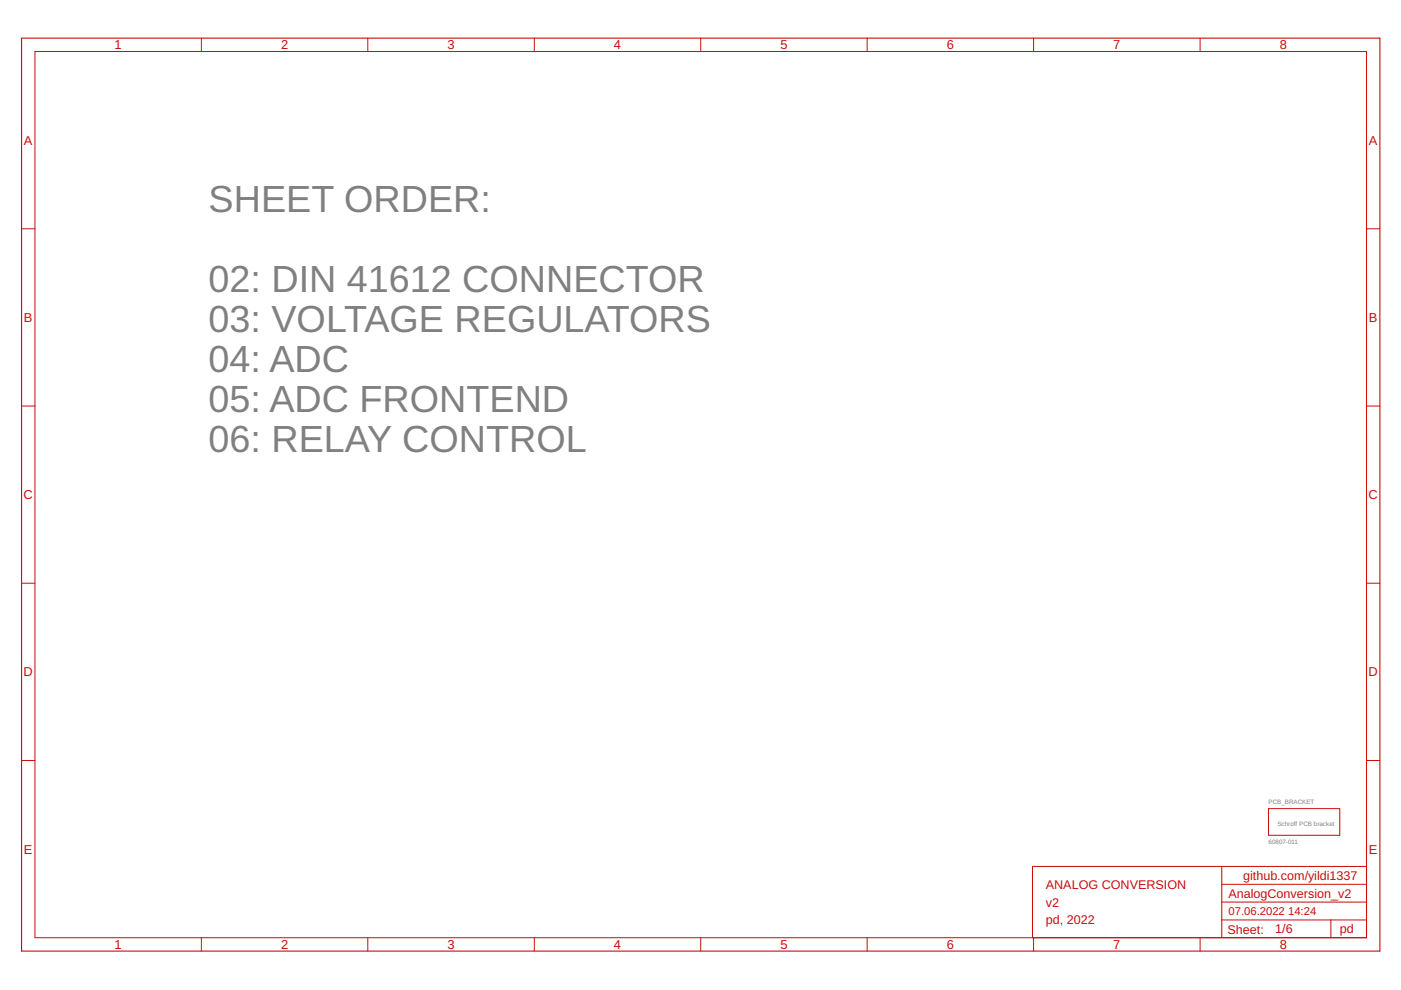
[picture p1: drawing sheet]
<svg xmlns="http://www.w3.org/2000/svg" width="297mm" height="210mm" viewBox="0 0 297 210" stroke-linecap="round" stroke-linejoin="round" font-family="sans-serif">
<defs><g id="words">
<g font-size="8" fill="#808080">
<text x="44.2" y="44.9">SHEET ORDER:</text>
<text x="44.2" y="61.9">02: DIN 41612 CONNECTOR</text>
<text x="44.2" y="70.4">03: VOLTAGE REGULATORS</text>
<text x="44.2" y="78.9">04: ADC</text>
<text x="44.2" y="87.4">05: ADC FRONTEND</text>
<text x="44.2" y="95.9">06: RELAY CONTROL</text>
</g>
<g font-size="2.7" fill="#c90d0c">
<text x="24.3" y="10.5">1</text>
<text x="59.6" y="10.5">2</text>
<text x="94.9" y="10.5">3</text>
<text x="130.2" y="10.5">4</text>
<text x="165.4" y="10.5">5</text>
<text x="200.7" y="10.5">6</text>
<text x="236" y="10.5">7</text>
<text x="271.3" y="10.5">8</text>
<text x="5.1" y="30.7">A</text>
<text x="290.2" y="30.7">A</text>
<text x="5.1" y="68.3">B</text>
<text x="290.2" y="68.3">B</text>
<text x="5" y="105.8">C</text>
<text x="290.2" y="105.8">C</text>
<text x="5" y="143.4">D</text>
<text x="290.2" y="143.4">D</text>
<text x="5.1" y="181">E</text>
<text x="290.2" y="181">E</text>
<text x="221.7" y="188.4">ANALOG CONVERSION</text>
<text x="260.5" y="190.3">AnalogConversion_v2</text>
<text x="263.6" y="186.5">github.com/yildi1337</text>
<text x="221.7" y="196">pd, 2022</text>
<text x="221.7" y="192.2">v2</text>
<text x="260.3" y="198">Sheet:</text>
<text x="270.4" y="197.9">1/6</text>
<text x="284.1" y="197.9">pd</text>
<text x="24.3" y="201.2">1</text>
<text x="59.6" y="201.2">2</text>
<text x="94.9" y="201.2">3</text>
<text x="130.2" y="201.2">4</text>
<text x="165.4" y="201.2">5</text>
<text x="200.7" y="201.2">6</text>
<text x="236" y="201.2">7</text>
<text x="271.3" y="201.2">8</text>
</g>
<g font-size="2.4" fill="#c90d0c">
<text x="260.5" y="194.1">07.06.2022</text>
<text x="273.1" y="194.1">14:24</text>
</g>
<g font-size="1.3" fill="#808080">
<text x="269" y="170.5">PCB_BRACKET</text>
<text x="269" y="179">60807-011</text>
<text x="270.8" y="175.2">Schroff PCB bracket</text>
</g>
</g></defs>
<g fill="none" stroke="#c90d0c" stroke-width=".21">
<path d="M7.4 10.9h282.3v187.9h-282.3zM42.7 8.1v2.8M78 8.1v2.8M113.3 8.1v2.8M148.6 8.1v2.8M183.9 8.1v2.8M219.1 8.1v2.8M254.4 8.1v2.8M4.6 48.5h2.8M289.7 48.5h2.9M4.6 86.1h2.8M289.7 86.1h2.9"/>
<path d="M4.6 123.7h2.8M289.7 123.7h2.9M4.6 161.2h2.8M268.9 171.4h15.2v5.7h-15.2zM289.7 161.2h2.9M42.7 198.8v2.9M78 198.8v2.9M113.3 198.8v2.9M148.6 198.8v2.9M183.9 198.8v2.9M219.1 198.8v2.9M254.4 198.8v2.9"/>
<path d="M259 195.1h30.7M259 183.7v15.1M259 191.3h30.7M259 187.5h30.7M282.2 195.1v3.7M289.7 183.7h-70.8v15.1"/>
</g>
<path d="M4.6 8.1h288v193.6h-288z" fill="none" stroke="#c90d0c" stroke-width=".23"/>
<use href="#words"/>
</svg>
